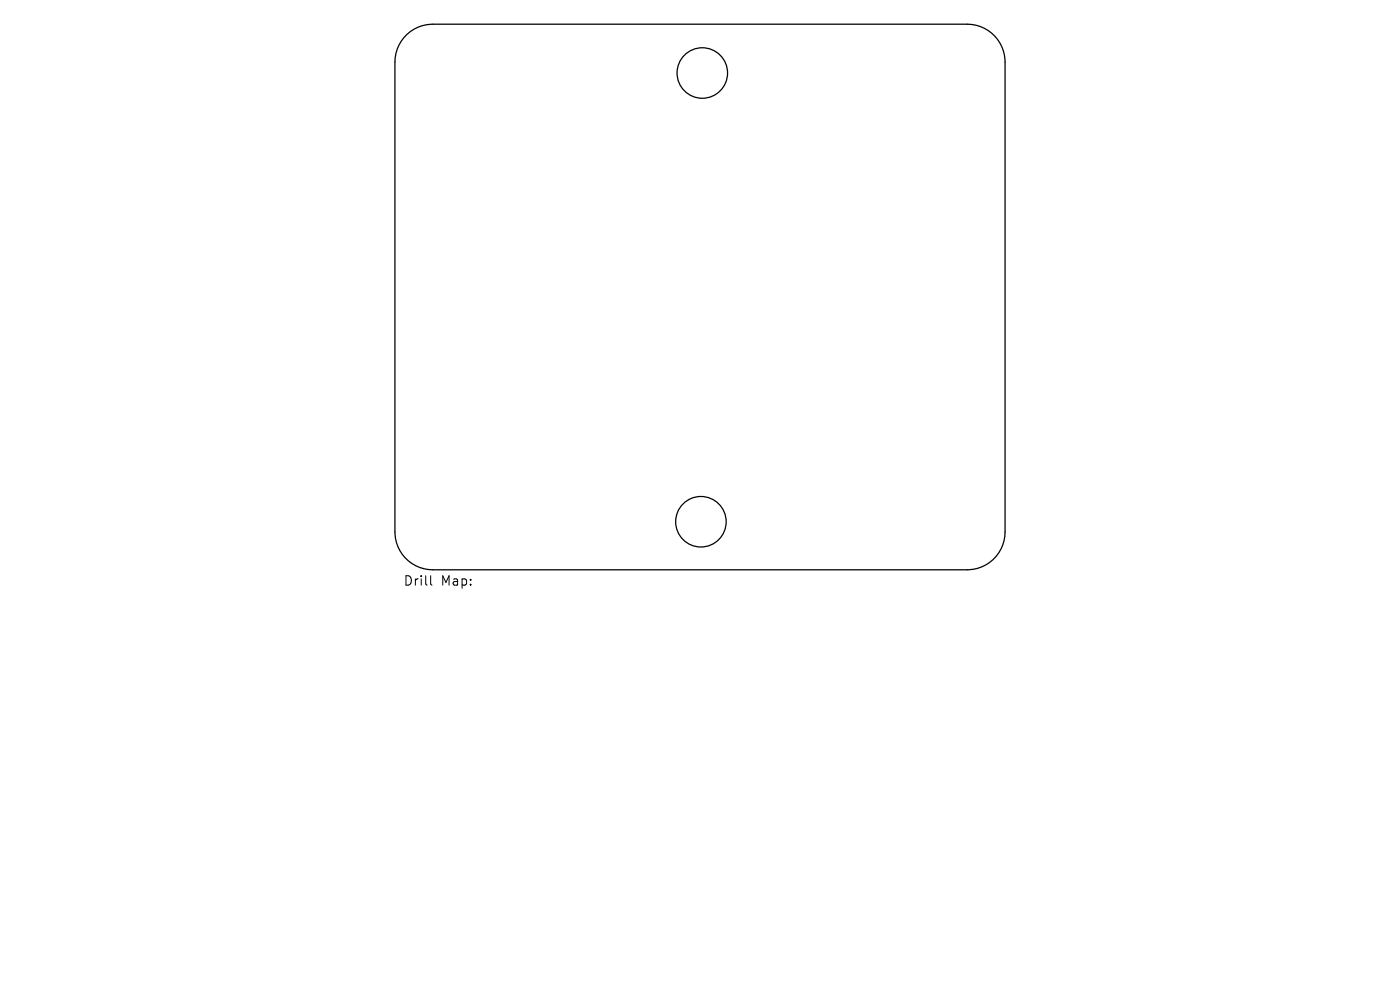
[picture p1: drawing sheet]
<svg xmlns="http://www.w3.org/2000/svg" width="297mm" height="210mm" viewBox="0 0 297 210" stroke-linecap="round" stroke-linejoin="round" font-family="sans-serif">
<defs><g id="words">
<g font-size="2.8">
<text x="85.6" y="124.5">Drill</text>
<text x="93.6" y="124.5">Map:</text>
</g>
</g></defs>
<g fill="none" stroke="#000" stroke-width=".27">
<path d="M86.3 7.3a8 8 0 0 1 5.5-2.2h113.4a8 8 0 0 1 8 8.1v99.6a8 8 0 0 1-8 8.1h-113.4a8 8 0 0 1-8-8.1v-99.6a8 8 0 0 1 2.5-5.9z"/>
<circle cx="149" cy="15.5" r="5.4"/>
<circle cx="148.7" cy="110.7" r="5.4"/>
</g>
<path d="M91.4 122.1v1.7l.2 .3" fill="none" stroke="#000" stroke-width=".21"/>
<use href="#words"/>
</svg>
